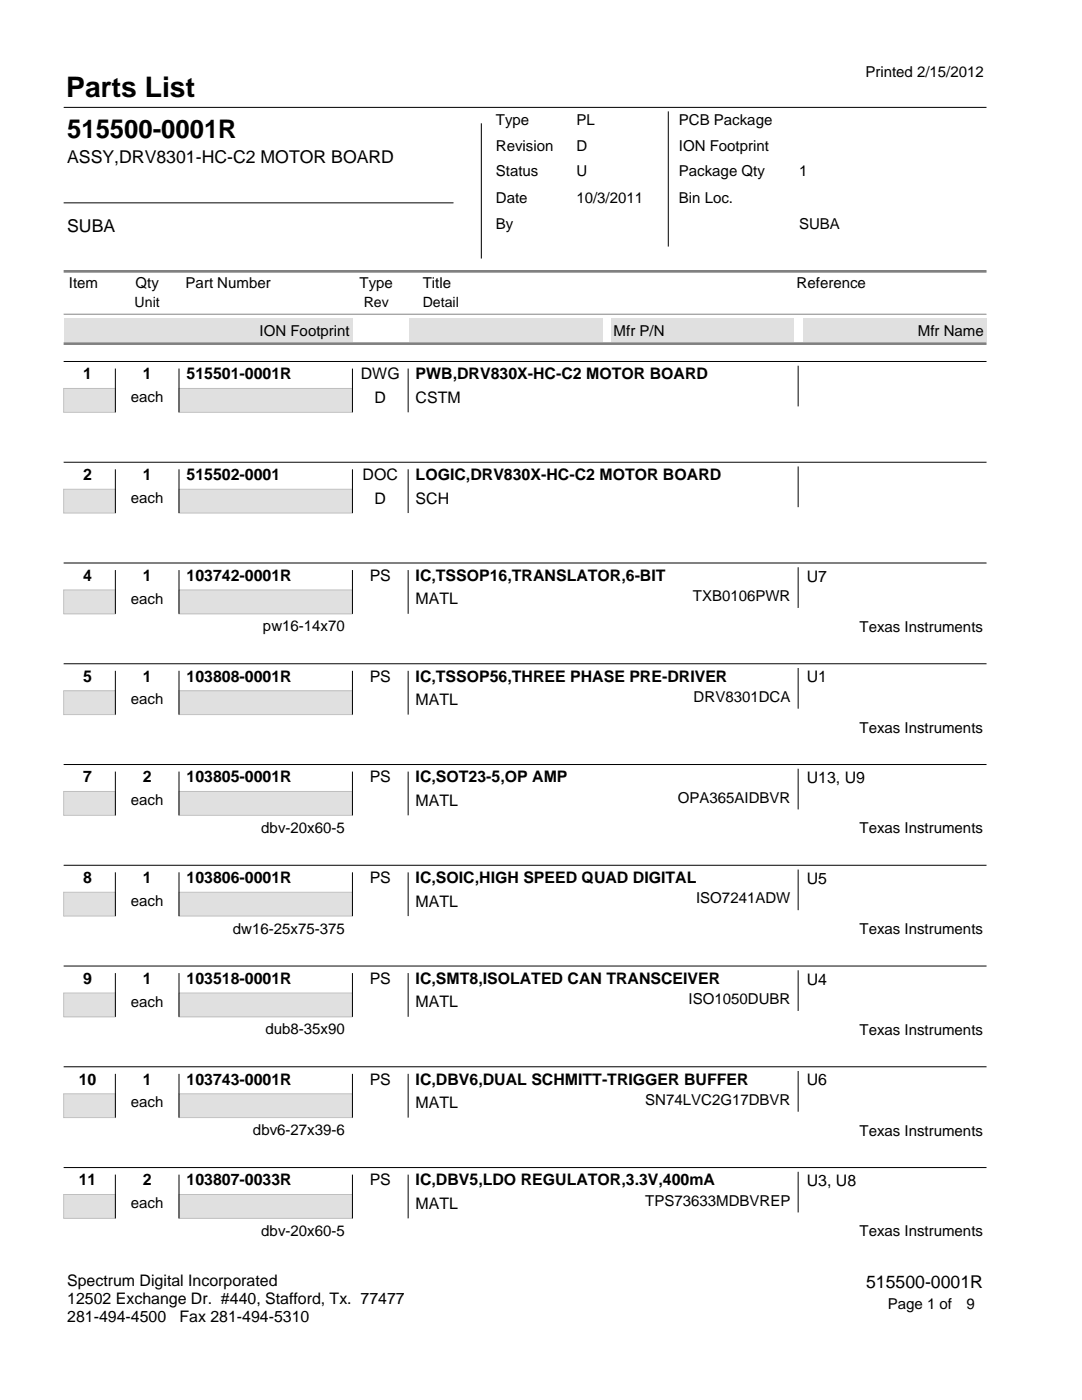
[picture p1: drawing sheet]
<svg xmlns="http://www.w3.org/2000/svg" width="216mm" height="279mm" viewBox="0 0 216 279" stroke-linecap="round" stroke-linejoin="round" font-family="sans-serif">
<defs><g id="words">
<text font-size="5.6" x="13.2" y="19.4">Parts List</text>
<text font-size="5.1" x="13.4" y="27.6">515500-0001R</text>
<g font-size="3.5">
<text x="13.4" y="32.6">ASSY,DRV8301-HC-C2 MOTOR BOARD</text>
<text x="13.4" y="46.4">SUBA</text>
<text x="172.8" y="257">515500-0001R</text>
</g>
<g font-size="3.2">
<text x="16.6" y="75.7">1</text>
<text x="28.5" y="75.7">1</text>
<text x="37.2" y="75.7">515501-0001R</text>
<text x="72" y="75.7">DWG</text>
<text x="82.9" y="75.7">PWB,DRV830X-HC-C2 MOTOR BOARD</text>
<text x="74.7" y="80.4">D</text>
<text x="82.9" y="80.4">CSTM</text>
<text x="16.6" y="95.8">2</text>
<text x="28.5" y="95.8">1</text>
<text x="37.2" y="95.8">515502-0001</text>
<text x="72.4" y="95.8">DOC</text>
<text x="82.9" y="95.8">LOGIC,DRV830X-HC-C2 MOTOR BOARD</text>
<text x="74.7" y="100.5">D</text>
<text x="82.9" y="100.5">SCH</text>
<text x="16.6" y="115.9">4</text>
<text x="28.5" y="115.9">1</text>
<text x="37.2" y="115.9">103742-0001R</text>
<text x="73.8" y="115.9">PS</text>
<text x="82.9" y="115.9">IC,TSSOP16,TRANSLATOR,6-BIT</text>
<text x="161" y="116.1">U7</text>
<text x="82.9" y="120.6">MATL</text>
<text x="16.6" y="136">5</text>
<text x="28.5" y="136">1</text>
<text x="37.2" y="136">103808-0001R</text>
<text x="73.8" y="136">PS</text>
<text x="82.9" y="136">IC,TSSOP56,THREE PHASE PRE-DRIVER</text>
<text x="161" y="136.2">U1</text>
<text x="82.9" y="140.7">MATL</text>
<text x="16.6" y="156.1">7</text>
<text x="28.5" y="156.1">2</text>
<text x="37.2" y="156.1">103805-0001R</text>
<text x="73.8" y="156.1">PS</text>
<text x="82.9" y="156.1">IC,SOT23-5,OP AMP</text>
<text x="82.9" y="160.8">MATL</text>
<text x="161" y="156.3">U13, U9</text>
<text x="16.6" y="176.2">8</text>
<text x="28.5" y="176.2">1</text>
<text x="37.2" y="176.2">103806-0001R</text>
<text x="73.8" y="176.2">PS</text>
<text x="82.9" y="176.2">IC,SOIC,HIGH SPEED QUAD DIGITAL</text>
<text x="161" y="176.4">U5</text>
<text x="82.9" y="180.9">MATL</text>
<text x="16.6" y="196.4">9</text>
<text x="28.5" y="196.4">1</text>
<text x="37.2" y="196.4">103518-0001R</text>
<text x="73.8" y="196.4">PS</text>
<text x="82.9" y="196.4">IC,SMT8,ISOLATED CAN TRANSCEIVER</text>
<text x="161" y="196.5">U4</text>
<text x="82.9" y="201">MATL</text>
<text x="15.7" y="216.5">10</text>
<text x="28.5" y="216.5">1</text>
<text x="37.2" y="216.5">103743-0001R</text>
<text x="73.8" y="216.5">PS</text>
<text x="82.9" y="216.5">IC,DBV6,DUAL SCHMITT-TRIGGER BUFFER</text>
<text x="82.9" y="221.1">MATL</text>
<text x="161" y="216.6">U6</text>
<text x="15.7" y="236.6">11</text>
<text x="28.5" y="236.6">2</text>
<text x="37.2" y="236.6">103807-0033R</text>
<text x="73.8" y="236.6">PS</text>
<text x="82.9" y="236.6">IC,DBV5,LDO REGULATOR,3.3V,400mA</text>
<text x="161" y="236.7">U3, U8</text>
<text x="82.9" y="241.2">MATL</text>
<text x="13.4" y="256.7">Spectrum Digital Incorporated</text>
<text x="13.4" y="260.3">12502 Exchange Dr. #440, Stafford, Tx. 77477</text>
<text x="13.4" y="263.9">281-494-4500</text>
<text x="35.8" y="263.9">Fax 281-494-5310</text>
</g>
<g font-size="3">
<text x="172.7" y="15.4">Printed 2/15/2012</text>
<text x="99" y="24.9">Type</text>
<text x="115" y="24.9">PL</text>
<text x="135.5" y="24.9">PCB Package</text>
<text x="99" y="35.2">Status</text>
<text x="99" y="30.2">Revision</text>
<text x="115" y="35.2">U</text>
<text x="115" y="30.2">D</text>
<text x="135.5" y="30.2">ION Footprint</text>
<text x="135.5" y="35.2">Package Qty</text>
<text x="159.5" y="35.2">1</text>
<text x="99" y="40.5">Date</text>
<text x="115" y="40.5">10/3/2011</text>
<text x="135.5" y="40.5">Bin Loc.</text>
<text x="99" y="45.8">By</text>
<text x="159.5" y="45.8">SUBA</text>
<text x="13.8" y="57.5">Item</text>
<text x="27" y="57.5">Qty</text>
<text x="37" y="57.5">Part Number</text>
<text x="71.8" y="57.5">Type</text>
<text x="84.3" y="57.5">Title</text>
<text x="159" y="57.5">Reference</text>
<text x="51.8" y="67">ION Footprint</text>
<text x="122.4" y="67">Mfr P/N</text>
<text x="183.2" y="67">Mfr Name</text>
<text x="26.1" y="80.2">each</text>
<text x="26.1" y="100.3">each</text>
<text x="138.3" y="120">TXB0106PWR</text>
<text x="26.1" y="120.5">each</text>
<text x="52.5" y="126">pw16-14x70</text>
<text x="171.5" y="126.1">Texas Instruments</text>
<text x="26.1" y="140.6">each</text>
<text x="138.4" y="140.1">DRV8301DCA</text>
<text x="171.5" y="146.2">Texas Instruments</text>
<text x="26.1" y="160.7">each</text>
<text x="135.3" y="160.2">OPA365AIDBVR</text>
<text x="52.1" y="166.2">dbv-20x60-5</text>
<text x="171.5" y="166.3">Texas Instruments</text>
<text x="26.1" y="180.8">each</text>
<text x="138.9" y="180.3">ISO7241ADW</text>
<text x="46.5" y="186.3">dw16-25x75-375</text>
<text x="171.5" y="186.4">Texas Instruments</text>
<text x="26.1" y="200.9">each</text>
<text x="137.4" y="200.4">ISO1050DUBR</text>
<text x="53" y="206.4">dub8-35x90</text>
<text x="171.5" y="206.5">Texas Instruments</text>
<text x="26.1" y="221">each</text>
<text x="128.7" y="220.5">SN74LVC2G17DBVR</text>
<text x="50.5" y="226.6">dbv6-27x39-6</text>
<text x="171.5" y="226.6">Texas Instruments</text>
<text x="26.1" y="241.1">each</text>
<text x="128.7" y="240.6">TPS73633MDBVREP</text>
<text x="52.1" y="246.7">dbv-20x60-5</text>
<text x="171.5" y="246.7">Texas Instruments</text>
<text x="177.1" y="261.3">Page 1 of</text>
<text x="192.8" y="261.3">9</text>
</g>
<g font-size="2.8">
<text x="26.9" y="61.3">Unit</text>
<text x="72.6" y="61.3">Rev</text>
<text x="84.3" y="61.3">Detail</text>
</g>
</g></defs>
<path d="M12.7 21.4h184.1" fill="none" stroke="#000" stroke-width=".2"/>
<path d="M12.7 54.2h184.1M12.7 68.6h184.1" fill="none" stroke="#808080" stroke-width=".53"/>
<g fill="#e0e0e0">
<path d="M12.7 63.5h57.6v4.8h-57.6z"/>
<path d="M81.8 63.5h38.5v4.8h-38.5z"/>
<path d="M121.9 63.5h36.5v4.8h-36.5z"/>
<path d="M160.3 63.5h36.5v4.8h-36.5z"/>
</g>
<path d="M12.7 62.7h184.1" fill="none" stroke="#808080" stroke-width=".2"/>
<path d="M96 24.6v27M133.3 22.2v27M12.7 40.5h77.8" fill="none" stroke="#000" stroke-width=".2"/>
<path d="M12.7 77.5h10.3v4.8h-10.3z" fill="#e0e0e0"/>
<path d="M12.7 77.5h10.3v4.8h-10.3z" fill="none" stroke="#c0c0c0" stroke-width=".2"/>
<path d="M35.7 77.5h34.6v4.8h-34.6z" fill="#e0e0e0"/>
<path d="M35.7 77.5h34.6v4.8h-34.6z" fill="none" stroke="#c0c0c0" stroke-width=".2"/>
<path d="M12.7 72.1h184.1M23 73.6v8.7M35.7 73.6v8.7M70.3 73.6v8.7M81.4 73.6v8.7M159.3 73v8.1" fill="none" stroke="#000" stroke-width=".2"/>
<path d="M12.7 97.6h10.3v4.8h-10.3z" fill="#e0e0e0"/>
<path d="M12.7 97.6h10.3v4.8h-10.3z" fill="none" stroke="#c0c0c0" stroke-width=".2"/>
<path d="M35.7 97.6h34.6v4.8h-34.6z" fill="#e0e0e0"/>
<path d="M35.7 97.6h34.6v4.8h-34.6z" fill="none" stroke="#c0c0c0" stroke-width=".2"/>
<path d="M12.7 92.3h184.1M23 93.7v8.7M35.7 93.7v8.7M70.3 93.7v8.7M81.4 93.7v8.7M159.3 93.1v8.1" fill="none" stroke="#000" stroke-width=".2"/>
<path d="M12.7 117.7h10.3v4.8h-10.3z" fill="#e0e0e0"/>
<path d="M12.7 117.7h10.3v4.8h-10.3z" fill="none" stroke="#c0c0c0" stroke-width=".2"/>
<path d="M35.7 117.7h34.6v4.8h-34.6z" fill="#e0e0e0"/>
<path d="M35.7 117.7h34.6v4.8h-34.6z" fill="none" stroke="#c0c0c0" stroke-width=".2"/>
<path d="M12.7 112.4h184.1M23 113.8v8.7M35.7 113.8v8.7M70.3 113.8v8.7M81.4 113.8v8.7M159.3 113.2v8.1" fill="none" stroke="#000" stroke-width=".2"/>
<path d="M12.7 137.8h10.3v4.8h-10.3z" fill="#e0e0e0"/>
<path d="M12.7 137.8h10.3v4.8h-10.3z" fill="none" stroke="#c0c0c0" stroke-width=".2"/>
<path d="M35.7 137.8h34.6v4.8h-34.6z" fill="#e0e0e0"/>
<path d="M35.7 137.8h34.6v4.8h-34.6z" fill="none" stroke="#c0c0c0" stroke-width=".2"/>
<path d="M12.7 132.5h184.1M23 133.9v8.7M35.7 133.9v8.7M70.3 133.9v8.7M81.4 133.9v8.7M159.3 133.3v8.1" fill="none" stroke="#000" stroke-width=".2"/>
<path d="M12.7 158h10.3v4.7h-10.3z" fill="#e0e0e0"/>
<path d="M12.7 158h10.3v4.7h-10.3z" fill="none" stroke="#c0c0c0" stroke-width=".2"/>
<path d="M35.7 158h34.6v4.7h-34.6z" fill="#e0e0e0"/>
<path d="M35.7 158h34.6v4.7h-34.6z" fill="none" stroke="#c0c0c0" stroke-width=".2"/>
<path d="M12.7 152.6h184.1M23 154v8.7M35.7 154v8.7M70.3 154v8.7M81.4 154v8.7M159.3 153.4v8.1" fill="none" stroke="#000" stroke-width=".2"/>
<path d="M12.7 178.1h10.3v4.7h-10.3z" fill="#e0e0e0"/>
<path d="M12.7 178.1h10.3v4.7h-10.3z" fill="none" stroke="#c0c0c0" stroke-width=".2"/>
<path d="M35.7 178.1h34.6v4.7h-34.6z" fill="#e0e0e0"/>
<path d="M35.7 178.1h34.6v4.7h-34.6z" fill="none" stroke="#c0c0c0" stroke-width=".2"/>
<path d="M12.7 172.7h184.1M23 174.1v8.7M35.7 174.1v8.7M70.3 174.1v8.7M81.4 174.1v8.7M159.3 173.5v8.1" fill="none" stroke="#000" stroke-width=".2"/>
<path d="M12.7 198.2h10.3v4.7h-10.3z" fill="#e0e0e0"/>
<path d="M12.7 198.2h10.3v4.7h-10.3z" fill="none" stroke="#c0c0c0" stroke-width=".2"/>
<path d="M35.7 198.2h34.6v4.7h-34.6z" fill="#e0e0e0"/>
<path d="M35.7 198.2h34.6v4.7h-34.6z" fill="none" stroke="#c0c0c0" stroke-width=".2"/>
<path d="M12.7 192.8h184.1M23 194.2v8.7M35.7 194.2v8.7M70.3 194.2v8.7M81.4 194.2v8.7M159.3 193.6v8.2" fill="none" stroke="#000" stroke-width=".2"/>
<path d="M12.7 218.3h10.3v4.7h-10.3z" fill="#e0e0e0"/>
<path d="M12.7 218.3h10.3v4.7h-10.3z" fill="none" stroke="#c0c0c0" stroke-width=".2"/>
<path d="M35.7 218.3h34.6v4.7h-34.6z" fill="#e0e0e0"/>
<path d="M35.7 218.3h34.6v4.7h-34.6z" fill="none" stroke="#c0c0c0" stroke-width=".2"/>
<path d="M12.7 212.9h184.1M23 214.3v8.7M35.7 214.3v8.7M70.3 214.3v8.7M81.4 214.3v8.7M159.3 213.7v8.2" fill="none" stroke="#000" stroke-width=".2"/>
<path d="M12.7 238.4h10.3v4.8h-10.3z" fill="#e0e0e0"/>
<path d="M12.7 238.4h10.3v4.8h-10.3z" fill="none" stroke="#c0c0c0" stroke-width=".2"/>
<path d="M35.7 238.4h34.6v4.8h-34.6z" fill="#e0e0e0"/>
<path d="M35.7 238.4h34.6v4.8h-34.6z" fill="none" stroke="#c0c0c0" stroke-width=".2"/>
<path d="M12.7 233h184.1M23 234.4v8.8M35.7 234.4v8.8M70.3 234.4v8.8M81.4 234.4v8.8M159.3 233.9v8.1" fill="none" stroke="#000" stroke-width=".2"/>
<use href="#words"/>
</svg>
